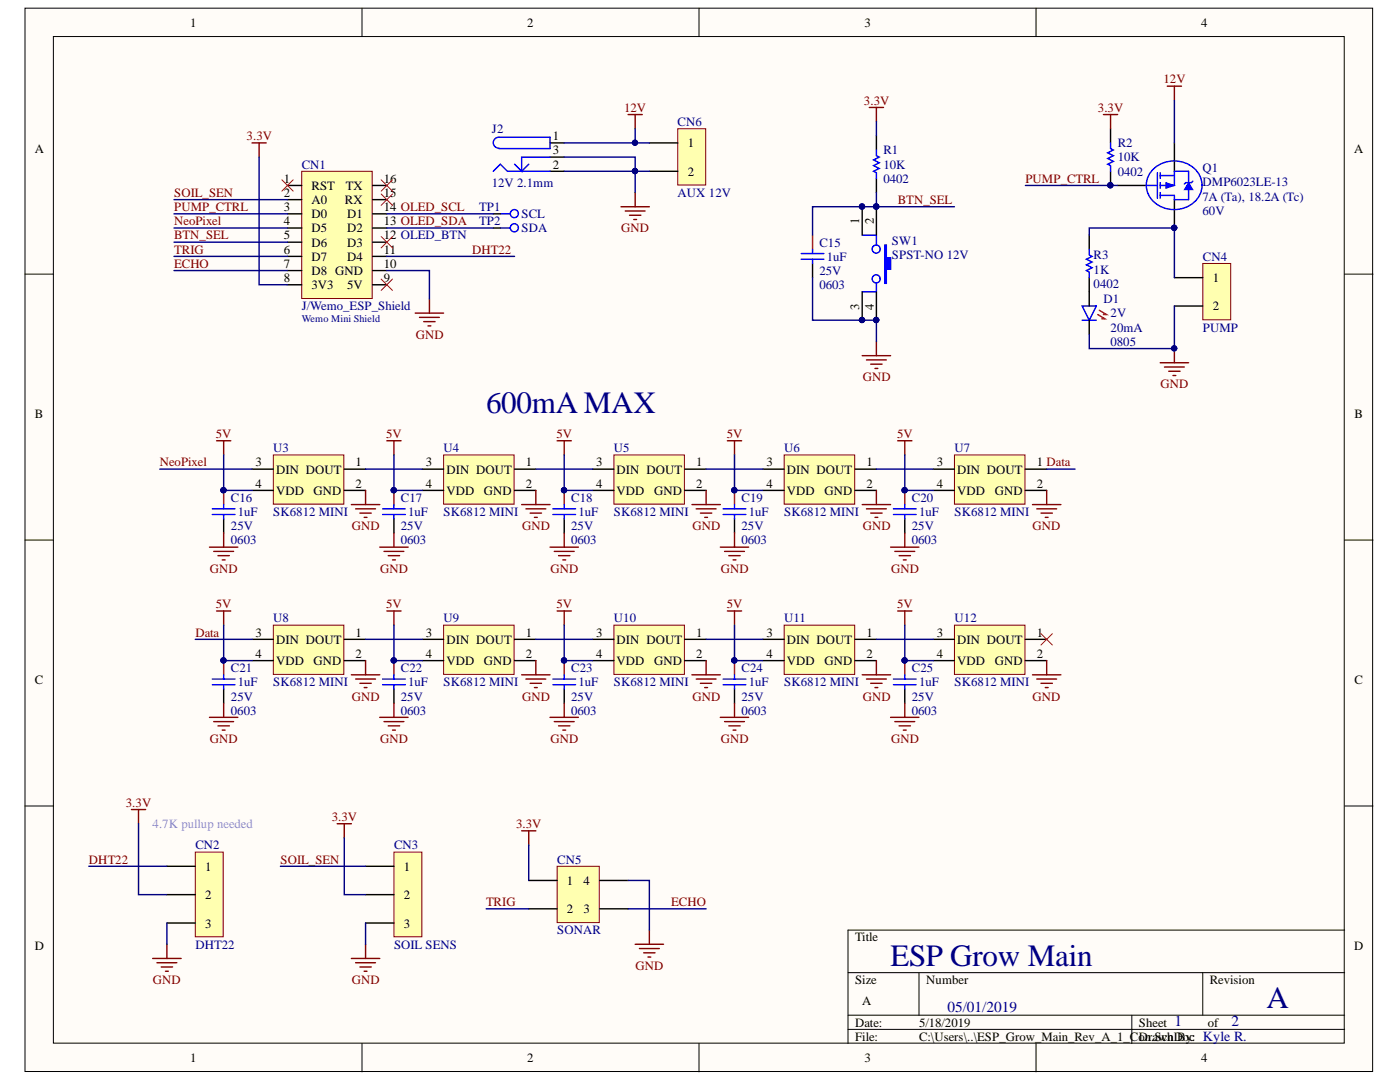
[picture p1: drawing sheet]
<svg xmlns="http://www.w3.org/2000/svg" width="279mm" height="216mm" viewBox="0 0 279 216" stroke-linecap="round" stroke-linejoin="round" font-family="sans-serif">
<defs><g id="words">
<g font-size="6.2" fill="#000080">
<text x="97" y="82.4">600mA MAX</text>
<text x="177.8" y="192.8">ESP Grow Main</text>
<text x="252.8" y="201.2">A</text>
</g>
<g font-size="3" fill="#000080">
<text x="189.1" y="201.9">05/01/2019</text>
<text x="234.4" y="204.8">1</text>
<text x="245.7" y="204.8">2</text>
</g>
<g font-size="2.5">
<text x="38" y="5.3">1</text>
<text x="105.2" y="5.3">2</text>
<text x="172.5" y="5.3">3</text>
<text x="239.7" y="5.3">4</text>
<text x="110.4" y="28">1</text>
<text x="137.2" y="29.4">1</text>
<text x="6.9" y="30.4">A</text>
<text x="110.4" y="33.6">2</text>
<text x="110.4" y="30.8">3</text>
<text x="137.2" y="35.1">2</text>
<text x="270.3" y="30.4">A</text>
<text x="56.7" y="36.4">1</text>
<text x="56.7" y="39.3">2</text>
<text x="62.2" y="37.9">RST</text>
<text x="62.2" y="40.7">A0</text>
<text x="68.8" y="40.7">RX</text>
<text x="69" y="37.9">TX</text>
<text x="76.6" y="39.3">15</text>
<text x="76.6" y="36.4">16</text>
<text x="56.7" y="42.1">3</text>
<text x="56.7" y="45">4</text>
<text x="56.7" y="47.8">5</text>
<text x="62.2" y="43.5">D0</text>
<text x="62.2" y="46.3">D5</text>
<text x="69.3" y="46.3">D2</text>
<text x="69.3" y="43.5">D1</text>
<text x="76.6" y="47.8">12 OLED_BTN</text>
<text x="76.6" y="45">13 OLED_SDA</text>
<text x="76.6" y="42.1">14 OLED_SCL</text>
<text x="171.5" y="44.6" transform="rotate(-90 171.5 44.6)">1</text>
<text x="174.4" y="44.6" transform="rotate(-90 174.4 44.6)">2</text>
<text x="56.7" y="50.6">6</text>
<text x="56.7" y="53.4">7</text>
<text x="62.2" y="49.2">D6</text>
<text x="62.2" y="52">D7</text>
<text x="69.3" y="52">D4</text>
<text x="69.3" y="49.2">D3</text>
<text x="76.6" y="53.4">10</text>
<text x="76.6" y="50.6">11</text>
<text x="56.7" y="56.3">8</text>
<text x="62.2" y="54.9">D8 GND</text>
<text x="62.2" y="57.6">3V3</text>
<text x="69.3" y="57.6">5V</text>
<text x="76.6" y="56.3">9</text>
<text x="242" y="56.3">1</text>
<text x="171.5" y="61.8" transform="rotate(-90 171.5 61.8)">3</text>
<text x="174.4" y="61.8" transform="rotate(-90 174.4 61.8)">4</text>
<text x="242" y="62">2</text>
<text x="6.9" y="83.5">B</text>
<text x="270.3" y="83.5">B</text>
<text x="51" y="93.1">3</text>
<text x="55.1" y="94.5">DIN DOUT</text>
<text x="70.9" y="93.1">1</text>
<text x="85" y="93.1">3</text>
<text x="89.1" y="94.5">DIN DOUT</text>
<text x="104.9" y="93.1">1</text>
<text x="119" y="93.1">3</text>
<text x="123" y="94.5">DIN DOUT</text>
<text x="138.9" y="93.1">1</text>
<text x="153" y="93.1">3</text>
<text x="157" y="94.5">DIN DOUT</text>
<text x="172.9" y="93.1">1</text>
<text x="187" y="93.1">3</text>
<text x="191" y="94.5">DIN DOUT</text>
<text x="206.9" y="93.1">1 Data</text>
<text x="51" y="97.3">4</text>
<text x="55.1" y="98.7">VDD</text>
<text x="62.6" y="98.7">GND</text>
<text x="70.9" y="97.3">2</text>
<text x="85" y="97.3">4</text>
<text x="89.1" y="98.7">VDD</text>
<text x="96.6" y="98.7">GND</text>
<text x="104.9" y="97.3">2</text>
<text x="119" y="97.3">4</text>
<text x="123" y="98.7">VDD</text>
<text x="130.6" y="98.7">GND</text>
<text x="138.9" y="97.3">2</text>
<text x="153" y="97.3">4</text>
<text x="157" y="98.7">VDD</text>
<text x="164.6" y="98.7">GND</text>
<text x="172.9" y="97.3">2</text>
<text x="187" y="97.3">4</text>
<text x="191" y="98.7">VDD</text>
<text x="198.6" y="98.7">GND</text>
<text x="206.9" y="97.3">2</text>
<text x="51" y="127">3</text>
<text x="51" y="131.2">4</text>
<text x="55.1" y="128.5">DIN DOUT</text>
<text x="70.9" y="127">1</text>
<text x="70.9" y="131.2">2</text>
<text x="85" y="127">3</text>
<text x="85" y="131.2">4</text>
<text x="89.1" y="128.5">DIN DOUT</text>
<text x="104.9" y="127">1</text>
<text x="104.9" y="131.2">2</text>
<text x="119" y="127">3</text>
<text x="119" y="131.2">4</text>
<text x="123" y="128.5">DIN DOUT</text>
<text x="138.9" y="127">1</text>
<text x="138.9" y="131.2">2</text>
<text x="153" y="127">3</text>
<text x="153" y="131.2">4</text>
<text x="157" y="128.5">DIN DOUT</text>
<text x="172.9" y="127">1</text>
<text x="172.9" y="131.2">2</text>
<text x="187" y="127">3</text>
<text x="187" y="131.2">4</text>
<text x="191" y="128.5">DIN DOUT</text>
<text x="206.9" y="127">1</text>
<text x="206.9" y="131.2">2</text>
<text x="6.9" y="136.6">C</text>
<text x="55.1" y="132.7">VDD</text>
<text x="62.6" y="132.7">GND</text>
<text x="89.1" y="132.7">VDD</text>
<text x="96.6" y="132.7">GND</text>
<text x="123" y="132.7">VDD</text>
<text x="130.6" y="132.7">GND</text>
<text x="157" y="132.7">VDD</text>
<text x="164.6" y="132.7">GND</text>
<text x="191" y="132.7">VDD</text>
<text x="198.6" y="132.7">GND</text>
<text x="270.3" y="136.6">C</text>
<text x="40.9" y="173.8">1</text>
<text x="80.6" y="173.8">1</text>
<text x="40.9" y="179.4">2</text>
<text x="80.6" y="179.4">2</text>
<text x="113.1" y="176.5">1</text>
<text x="116.4" y="176.5">4</text>
<text x="40.9" y="185.1">3</text>
<text x="80.6" y="185.1">3</text>
<text x="113.1" y="182.2">2</text>
<text x="116.4" y="182.2">3</text>
<text x="6.9" y="189.6">D</text>
<text x="170.6" y="187.9">Title</text>
<text x="270.3" y="189.6">D</text>
<text x="170.6" y="196.4">Size</text>
<text x="184.9" y="196.4">Number</text>
<text x="241.4" y="196.4">Revision</text>
<text x="172.1" y="200.6">A</text>
<text x="170.6" y="204.9">Date:</text>
<text x="170.6" y="207.6">File:</text>
<text x="183.4" y="204.9">5/18/2019</text>
<text x="183.4" y="207.6">C:\Users\..\ESP_Grow_Main_Rev_A_1_Con.Scn By: Kyle R.</text>
<text x="227.3" y="204.9">Sheet</text>
<text x="227.3" y="207.6">DrawhDoc</text>
<text x="241" y="204.9">of</text>
<text x="38" y="211.9">1</text>
<text x="105.2" y="211.9">2</text>
<text x="172.5" y="211.9">3</text>
<text x="239.7" y="211.9">4</text>
</g>
<g font-size="2.5" fill="#800000">
<text x="232.2" y="16.7">12V</text>
<text x="124.6" y="22.3">12V</text>
<text x="172.4" y="20.9">3.3V</text>
<text x="219.1" y="22.3">3.3V</text>
<text x="49.2" y="28">3.3V</text>
<text x="34.8" y="39.3">SOIL_SEN</text>
<text x="179.2" y="40.7">BTN_SEL</text>
<text x="204.6" y="36.4">PUMP_CTRL</text>
<text x="34.8" y="47.8">BTN_SEL</text>
<text x="34.8" y="42.1">PUMP_CTRL</text>
<text x="34.8" y="45">NeoPixel</text>
<text x="124" y="46.3">GND</text>
<text x="34.8" y="50.6">TRIG</text>
<text x="34.8" y="53.4">ECHO</text>
<text x="94.2" y="50.6">DHT22</text>
<text x="83" y="67.6">GND</text>
<text x="172.2" y="76.1">GND</text>
<text x="231.6" y="77.5">GND</text>
<text x="43" y="87.4">5V</text>
<text x="77" y="87.4">5V</text>
<text x="111" y="87.4">5V</text>
<text x="145" y="87.4">5V</text>
<text x="179" y="87.4">5V</text>
<text x="31.9" y="93.1">NeoPixel</text>
<text x="70.2" y="105.8">GND</text>
<text x="104.2" y="105.8">GND</text>
<text x="138.2" y="105.8">GND</text>
<text x="172.2" y="105.8">GND</text>
<text x="206.1" y="105.8">GND</text>
<text x="41.9" y="114.3">GND</text>
<text x="75.9" y="114.3">GND</text>
<text x="109.8" y="114.3">GND</text>
<text x="143.8" y="114.3">GND</text>
<text x="177.8" y="114.3">GND</text>
<text x="43" y="121.4">5V</text>
<text x="77" y="121.4">5V</text>
<text x="111" y="121.4">5V</text>
<text x="145" y="121.4">5V</text>
<text x="179" y="121.4">5V</text>
<text x="39" y="127">Data</text>
<text x="70.2" y="139.8">GND</text>
<text x="104.2" y="139.8">GND</text>
<text x="138.2" y="139.8">GND</text>
<text x="172.2" y="139.8">GND</text>
<text x="206.1" y="139.8">GND</text>
<text x="41.9" y="148.2">GND</text>
<text x="75.9" y="148.2">GND</text>
<text x="109.8" y="148.2">GND</text>
<text x="143.8" y="148.2">GND</text>
<text x="177.8" y="148.2">GND</text>
<text x="25.1" y="161">3.3V</text>
<text x="66.2" y="163.8">3.3V</text>
<text x="103" y="165.2">3.3V</text>
<text x="17.8" y="172.3">DHT22</text>
<text x="56" y="172.3">SOIL_SEN</text>
<text x="97" y="180.8">TRIG</text>
<text x="133.9" y="180.8">ECHO</text>
<text x="30.5" y="196.4">GND</text>
<text x="70.2" y="196.4">GND</text>
<text x="126.8" y="193.5">GND</text>
</g>
<g font-size="2.5" fill="#000080">
<text x="98.2" y="26.5">J2</text>
<text x="135.2" y="25.1">CN6</text>
<text x="223.1" y="29.4">R2</text>
<text x="60.2" y="33.6">CN1</text>
<text x="176.3" y="30.8">R1</text>
<text x="176.3" y="33.6">10K</text>
<text x="223.1" y="35.1">0402</text>
<text x="223.1" y="32.2">10K</text>
<text x="240" y="34.4">Q1</text>
<text x="98.2" y="37.3">12V 2.1mm</text>
<text x="135.2" y="39.3">AUX 12V</text>
<text x="176.3" y="36.4">0402</text>
<text x="240" y="40.1">7A (Ta), 18.2A (Tc)</text>
<text x="240" y="37.2">DMP6023LE-13</text>
<text x="95.6" y="42.1">TP1</text>
<text x="95.6" y="45">TP2</text>
<text x="104.1" y="43.5">SCL</text>
<text x="104.1" y="46.3">SDA</text>
<text x="240" y="42.9">60V</text>
<text x="163.5" y="49.2">C15</text>
<text x="165" y="52">1uF</text>
<text x="178" y="48.9">SW1</text>
<text x="178" y="51.7">SPST-NO 12V</text>
<text x="218.3" y="51.7">R3</text>
<text x="240.1" y="52">CN4</text>
<text x="163.5" y="54.9">25V</text>
<text x="163.5" y="57.6">0603</text>
<text x="218.3" y="54.6">1K</text>
<text x="218.3" y="57.4">0402</text>
<text x="60.2" y="62">J/Wemo_ESP_Shield</text>
<text x="220.2" y="60.5">D1</text>
<text x="221.6" y="63.3">2V</text>
<text x="221.6" y="66.2">20mA</text>
<text x="221.6" y="69">0805</text>
<text x="240.1" y="66.2">PUMP</text>
<text x="54.5" y="90.3">U3</text>
<text x="88.5" y="90.3">U4</text>
<text x="122.5" y="90.3">U5</text>
<text x="156.5" y="90.3">U6</text>
<text x="190.5" y="90.3">U7</text>
<text x="46.1" y="100.1">C16</text>
<text x="80" y="100.1">C17</text>
<text x="114" y="100.1">C18</text>
<text x="148" y="100.1">C19</text>
<text x="182" y="100.1">C20</text>
<text x="46.1" y="105.8">25V</text>
<text x="47.4" y="102.9">1uF</text>
<text x="54.5" y="102.9">SK6812 MINI</text>
<text x="80" y="105.8">25V</text>
<text x="81.4" y="102.9">1uF</text>
<text x="88.5" y="102.9">SK6812 MINI</text>
<text x="114" y="105.8">25V</text>
<text x="115.4" y="102.9">1uF</text>
<text x="122.5" y="102.9">SK6812 MINI</text>
<text x="148" y="105.8">25V</text>
<text x="149.4" y="102.9">1uF</text>
<text x="156.5" y="102.9">SK6812 MINI</text>
<text x="182" y="105.8">25V</text>
<text x="183.4" y="102.9">1uF</text>
<text x="190.5" y="102.9">SK6812 MINI</text>
<text x="46.1" y="108.6">0603</text>
<text x="80" y="108.6">0603</text>
<text x="114" y="108.6">0603</text>
<text x="148" y="108.6">0603</text>
<text x="182" y="108.6">0603</text>
<text x="54.5" y="124.1">U8</text>
<text x="88.5" y="124.1">U9</text>
<text x="122.5" y="124.1">U10</text>
<text x="156.5" y="124.1">U11</text>
<text x="190.5" y="124.1">U12</text>
<text x="46.1" y="134.1">C21</text>
<text x="47.4" y="136.9">1uF</text>
<text x="54.5" y="136.9">SK6812 MINI</text>
<text x="80" y="134.1">C22</text>
<text x="81.4" y="136.9">1uF</text>
<text x="88.5" y="136.9">SK6812 MINI</text>
<text x="114" y="134.1">C23</text>
<text x="115.4" y="136.9">1uF</text>
<text x="122.5" y="136.9">SK6812 MINI</text>
<text x="148" y="134.1">C24</text>
<text x="149.4" y="136.9">1uF</text>
<text x="156.5" y="136.9">SK6812 MINI</text>
<text x="182" y="134.1">C25</text>
<text x="183.4" y="136.9">1uF</text>
<text x="190.5" y="136.9">SK6812 MINI</text>
<text x="46.1" y="139.8">25V</text>
<text x="46.1" y="142.6">0603</text>
<text x="80" y="139.8">25V</text>
<text x="80" y="142.6">0603</text>
<text x="114" y="139.8">25V</text>
<text x="114" y="142.6">0603</text>
<text x="148" y="139.8">25V</text>
<text x="148" y="142.6">0603</text>
<text x="182" y="139.8">25V</text>
<text x="182" y="142.6">0603</text>
<text x="39" y="169.4">CN2</text>
<text x="78.6" y="169.4">CN3</text>
<text x="111.2" y="172.3">CN5</text>
<text x="39" y="189.3">DHT22</text>
<text x="78.6" y="189.3">SOIL SENS</text>
<text x="111.2" y="186.4">SONAR</text>
</g>
<text font-size="2.5" fill="#f0f" x="30.4" y="165.2">4.7K pullup needed</text>
<text font-size="2" fill="#000080" x="60.2" y="64.3">Wemo Mini Shield</text>
</g></defs>
<g fill="#fffcf8" stroke="#000" stroke-width=".2">
<path d="M5 1.6h268.9v212.2h-268.9z"/>
<path d="M10.7 7.3h257.6v200.8h-257.6z"/>
</g>
<g fill="none" stroke="#000" stroke-width=".2">
<path d="M72.2 1.6v5.7M139.5 1.6v5.7M206.8 1.6v5.7M5 54.7h5.7M268.4 54.7h5.6M5 107.8h5.7M268.4 107.8h5.6M5 160.8h5.7M268.4 160.8h5.6M169.2 194.1h99.2M183.4 194.1v8.5M240 194.1v8.5"/>
<path d="M268.4 185.6h-99.2v22.6M72.2 208.2v5.7M139.5 208.2v5.7M169.2 202.6h99.2M169.2 205.4h99.2M206.8 208.2v5.7M225.9 202.6v5.6"/>
</g>
<path d="M60.2 34.2h14.1v25.4h-14.1z" fill="#ffffb0" stroke="#800000" stroke-width=".2"/>
<g fill="none" stroke="#000" stroke-width=".28">
<path d="M57.4 37h2.8M57.4 39.8h2.8M74.4 37h2.8M74.4 39.8h2.8M223 37h5.7M234.4 28.5v5.7M234.4 39.8v5.7M57.4 42.7h2.8M57.4 45.5h2.8M57.4 48.3h2.8M57.4 51.2h2.8M57.4 54h2.8"/>
<path d="M57.4 56.8h2.8M74.4 42.7h2.8M74.4 45.5h2.8M74.4 48.3h2.8M74.4 51.2h2.8M74.4 54h2.8M74.4 56.8h2.8"/>
</g>
<g fill="none" stroke="#800000" stroke-width=".28">
<path d="M233 17.2h2.8M234.4 17.2v2.8M50.3 28.5h2.8M51.7 28.5v2.8M125.3 22.9h2.9M126.8 22.9v2.8M126.8 38.4v2.9M173.5 21.4h2.8M174.9 21.4v2.9M85.7 59.6v2.9M123.9 41.3h5.7M124.8 42.1h3.9"/>
<path d="M125.6 43h2.3M126.5 43.8h.5M82.9 62.5h5.6M83.7 63.3h4M84.6 64.2h2.2M85.4 65h.6M172.1 71h5.6M172.9 71.8h4M173.8 72.7h2.2M174.6 73.5h.6M174.9 68.1v2.9M26.2 161.5h2.9"/>
<path d="M27.6 161.5v2.9M67.3 164.4h2.8M68.7 164.4v2.8M104.1 165.8h2.8M105.5 165.8v2.8M30.5 191.3h5.6M31.3 192.1h4M32.2 192.9h2.2M33 193.8h.6M33.3 188.4v2.9M70.1 191.3h5.7M71 192.1h3.9"/>
<path d="M71.8 192.9h2.3M72.7 193.8h.5M73 188.4v2.9M126.8 188.4h5.6M127.6 189.3h4M128.5 190.1h2.2M129.3 191h.6M129.6 185.6v2.8"/>
</g>
<circle cx="234.3" cy="45.5" r=".52" fill="#000080" stroke="#000080" stroke-width=".2"/>
<path d="M228.7 37h2.3M231 34.5v5.1M231.5 35h2.9M231.5 39h2.9M231.5 34.5v1.1M231.5 36.4v1.2M231.5 38.4v1.2M237.2 36.4v-2.2h-2.8v2.8h-2.9M237.2 37.9v1.9h-2.8" fill="none" stroke="#00f" stroke-width=".28"/>
<path d="M237.2 36.4l.9 1.5h-1.7z" fill="#00f"/>
<path d="M237.2 36.4l.9 1.5h-1.7z" fill="none" stroke="#00f" stroke-width=".2"/>
<path d="M230.4 33.5a5.9 5.9 0 0 1 9.2 1.9 4.8 4.8 0 0 1-4.4 6.4 5.2 5.2 0 0 1-6.4-5.6 4.7 4.7 0 0 1 1.6-2.7zM234.4 39v.8M238.1 36.2l-.3 .2h-1.2l-.2 .3" fill="none" stroke="#00f" stroke-width=".28"/>
<path d="M232.7 36.4l1.7 .6-1.7 .6z" fill="#00f"/>
<path d="M232.7 36.4l1.7 .6-1.7 .6z" fill="none" stroke="#00f" stroke-width=".2"/>
<g fill="#000080" stroke="#000080" stroke-width=".2">
<circle cx="234.3" cy="45.5" r=".52"/>
<circle cx="234.3" cy="69.5" r=".52"/>
<circle cx="221.6" cy="37" r=".52"/>
<circle cx="172" cy="41.2" r=".52"/>
<circle cx="174.9" cy="63.9" r=".52"/>
<circle cx="172" cy="63.9" r=".52"/>
<circle cx="174.9" cy="41.2" r=".52"/>
</g>
<path d="M220.2 22.9h2.8M221.6 22.9v2.8M231.5 72.4h5.7M232.4 73.2h4M233.2 74.1h2.3M234.1 74.9h.6M234.4 69.6v2.8" fill="none" stroke="#800000" stroke-width=".28"/>
<g fill="none" stroke="#00f" stroke-width=".28">
<path d="M174.9 29.9v1.2l.6 .2-1.2 .6 1.2 .6-1.2 .5 1.2 .6-1.2 .6 .6 .3v1.1M221.6 28.5v1.1l.6 .3-1.1 .6 1.1 .6-1.1 .5 1.1 .6-1.1 .6 .5 .2v1.2M172.1 46.9h2.8v2M174.9 56.5v1.7h-2.8M217.4 49.7v1.2l.6 .3-1.2 .5 1.2 .6-1.2 .6 1.2 .5-1.2 .6 .6 .3v1.1M216 61.1h2.8l-1.4 2.8zM216 63.9h2.8"/>
<circle cx="174.9" cy="49.7" r=".81"/>
<circle cx="174.9" cy="55.6" r=".81"/>
</g>
<path d="M219.1 62.8l1.4 .8h-.6M219.4 61.9l1.4 .9h-.6" fill="none" stroke="#c00" stroke-width=".28"/>
<path d="M174.9 27.1v2.8M174.9 35.6v2.8M221.6 25.7v2.8M221.6 34.2v2.8M172.1 41.3v5.6M172.1 58.2v5.7M174.9 41.3v5.6M174.9 58.2v5.7M217.4 46.9v2.8M217.4 55.4v5.7M217.4 63.9v2.8" fill="none" stroke="#000" stroke-width=".28"/>
<path d="M176.6 48.9h.3v2.5h.8v2.3h-.8v2.8h-.3z" fill-rule="evenodd" fill="#00f"/>
<path d="M176.6 48.9h.3v2.5h.8v2.3h-.8v2.8h-.3z" fill="none" stroke="#00f" stroke-width=".28"/>
<g fill="#000080" stroke="#000080" stroke-width=".2">
<circle cx="172" cy="41.2" r=".52"/>
<circle cx="174.9" cy="63.9" r=".52"/>
<circle cx="172" cy="63.9" r=".52"/>
<circle cx="174.9" cy="41.2" r=".52"/>
</g>
<path d="M76.1 35.9l2.2 2.2M76.1 38.7l2.2 2.3M78.3 35.9l-2.2 2.2M78.3 38.7l-2.2 2.3M76.1 47.2l2.2 2.3M76.1 55.7l2.2 2.3M78.3 47.2l-2.2 2.3M78.3 55.7l-2.2 2.3" fill="none" stroke="#f00" stroke-width=".2"/>
<path d="M135.3 25.7h5.5v11.2h-5.5z" fill="#ffffb0" stroke="#800000" stroke-width=".2"/>
<path d="M129.6 34.2h5.7M129.6 28.5h5.7" fill="none" stroke="#000" stroke-width=".28"/>
<path d="M240 52.6h5.6v11.2h-5.6z" fill="#ffffb0" stroke="#800000" stroke-width=".2"/>
<path d="M234.4 55.4h5.6M234.4 61.1h5.6" fill="none" stroke="#000" stroke-width=".28"/>
<path d="M111.2 172.9h8.4v11.2h-8.4z" fill="#ffffb0" stroke="#800000" stroke-width=".2"/>
<path d="M105.5 175.7h5.7M119.7 175.7h5.6M105.5 181.3h5.7M119.7 181.3h5.6" fill="none" stroke="#000" stroke-width=".28"/>
<path d="M78.6 170h5.6v16.9h-5.6z" fill="#ffffb0" stroke="#800000" stroke-width=".2"/>
<path d="M73 172.9h5.6M73 178.5h5.6M73 184.2h5.6" fill="none" stroke="#000" stroke-width=".28"/>
<path d="M39 170h5.6v16.9h-5.6z" fill="#ffffb0" stroke="#800000" stroke-width=".2"/>
<path d="M109.8 28.5h2.8M109.8 34.2h2.8M109.8 31.3h2.8M33.3 172.9h5.7M33.3 178.5h5.7M33.3 184.2h5.7" fill="none" stroke="#000" stroke-width=".28"/>
<path d="M98.4 34.2l1.5-1.4 1.4 1.4h8.5M99.6 29.6a1.09 1.09 0 0 1-1.2-1.1 1.09 1.09 0 0 1 1.2-1.1h10.2v2.2h-10.2M105.5 32.8l-1.4 1.4M109.8 31.3h-5.7v2.9l-1.4-1.4" fill="none" stroke="#00f" stroke-width=".28"/>
<path d="M88.5 90.8h14.1v9.8h-14.1z" fill="#ffffb0" stroke="#800000" stroke-width=".2"/>
<path d="M162.2 52.6v2.8M84.3 93.6h4.2M84.3 97.9h4.2M102.7 93.6h4.2M102.7 97.9h4.2M78.6 103.5v2.8" fill="none" stroke="#000" stroke-width=".28"/>
<path d="M162.2 46.9v2.8M78.6 97.9v2.8" fill="none" stroke="#bf0000" stroke-width=".28"/>
<path d="M159.9 51.7h4.5M159.9 50.6h4.5M162.2 49.7v.9M162.2 51.7v.9M76.4 102.7h4.5M76.4 101.5h4.5M78.6 100.7v.8M78.6 102.7v.8" fill="none" stroke="#00f" stroke-width=".28"/>
<circle cx="78.6" cy="97.8" r=".52" fill="#000080" stroke="#000080" stroke-width=".2"/>
<path d="M77.2 88h2.8M78.6 88v2.8M106.9 97.9v2.8M75.8 109.2h5.7M76.6 110h4M77.5 110.9h2.3M78.3 111.7h.6M78.6 106.3v2.9M104.1 100.7h5.7M105 101.5h3.9M105.8 102.4h2.3M106.7 103.2h.5" fill="none" stroke="#800000" stroke-width=".28"/>
<path d="M122.5 90.8h14.1v9.8h-14.1z" fill="#ffffb0" stroke="#800000" stroke-width=".2"/>
<path d="M118.3 93.6h4.2M118.3 97.9h4.2M136.7 93.6h4.2M136.7 97.9h4.2M112.6 103.5v2.8" fill="none" stroke="#000" stroke-width=".28"/>
<path d="M112.6 97.9v2.8" fill="none" stroke="#bf0000" stroke-width=".28"/>
<circle cx="112.6" cy="97.8" r=".52" fill="#000080" stroke="#000080" stroke-width=".2"/>
<path d="M110.3 102.7h4.6M110.3 101.5h4.6M112.6 100.7v.8M112.6 102.7v.8" fill="none" stroke="#00f" stroke-width=".28"/>
<path d="M111.2 88h2.8M112.6 88v2.8M140.9 97.9v2.8M109.8 109.2h5.6M110.6 110h4M111.5 110.9h2.2M112.3 111.7h.6M112.6 106.3v2.9M138.1 100.7h5.7M138.9 101.5h4M139.8 102.4h2.3M140.6 103.2h.6" fill="none" stroke="#800000" stroke-width=".28"/>
<path d="M156.5 90.8h14.1v9.8h-14.1z" fill="#ffffb0" stroke="#800000" stroke-width=".2"/>
<path d="M152.2 93.6h4.3M152.2 97.9h4.3M170.7 93.6h4.2M170.7 97.9h4.2M146.6 103.5v2.8" fill="none" stroke="#000" stroke-width=".28"/>
<path d="M146.6 97.9v2.8" fill="none" stroke="#bf0000" stroke-width=".28"/>
<circle cx="146.5" cy="97.8" r=".52" fill="#000080" stroke="#000080" stroke-width=".2"/>
<path d="M144.3 102.7h4.6M144.3 101.5h4.6M146.6 100.7v.8M146.6 102.7v.8" fill="none" stroke="#00f" stroke-width=".28"/>
<path d="M145.2 88h2.8M146.6 88v2.8M174.9 97.9v2.8M143.8 109.2h5.6M144.6 110h4M145.5 110.9h2.2M146.3 111.7h.6M146.6 106.3v2.9M172.1 100.7h5.6M172.9 101.5h4M173.8 102.4h2.2M174.6 103.2h.6" fill="none" stroke="#800000" stroke-width=".28"/>
<path d="M190.5 90.8h14.1v9.8h-14.1z" fill="#ffffb0" stroke="#800000" stroke-width=".2"/>
<path d="M186.2 93.6h4.3M186.2 97.9h4.3M204.6 93.6h4.3M204.6 97.9h4.3M180.6 103.5v2.8" fill="none" stroke="#000" stroke-width=".28"/>
<path d="M180.6 97.9v2.8" fill="none" stroke="#bf0000" stroke-width=".28"/>
<circle cx="180.5" cy="97.8" r=".52" fill="#000080" stroke="#000080" stroke-width=".2"/>
<path d="M178.3 102.7h4.5M178.3 101.5h4.5M180.6 100.7v.8M180.6 102.7v.8" fill="none" stroke="#00f" stroke-width=".28"/>
<path d="M179.2 88h2.8M180.6 88v2.8M208.9 97.9v2.8M177.7 109.2h5.7M178.6 110h4M179.4 110.9h2.3M180.3 111.7h.6M180.6 106.3v2.9M206.1 100.7h5.6M206.9 101.5h4M207.8 102.4h2.2M208.6 103.2h.6" fill="none" stroke="#800000" stroke-width=".28"/>
<path d="M54.5 90.8h14.1v9.8h-14.1z" fill="#ffffb0" stroke="#800000" stroke-width=".2"/>
<path d="M50.3 93.6h4.2M50.3 97.9h4.2M68.7 93.6h4.3M68.7 97.9h4.3M44.6 103.5v2.8" fill="none" stroke="#000" stroke-width=".28"/>
<path d="M44.6 97.9v2.8" fill="none" stroke="#bf0000" stroke-width=".28"/>
<circle cx="44.6" cy="97.8" r=".52" fill="#000080" stroke="#000080" stroke-width=".2"/>
<path d="M42.4 102.7h4.5M42.4 101.5h4.5M44.6 100.7v.8M44.6 102.7v.8" fill="none" stroke="#00f" stroke-width=".28"/>
<path d="M43.2 88h2.9M44.6 88v2.8M73 97.9v2.8M41.8 109.2h5.7M42.7 110h3.9M43.5 110.9h2.3M44.4 111.7h.5M44.6 106.3v2.9M70.1 100.7h5.7M71 101.5h3.9M71.8 102.4h2.3M72.7 103.2h.5" fill="none" stroke="#800000" stroke-width=".28"/>
<path d="M88.5 124.7h14.1v9.9h-14.1z" fill="#ffffb0" stroke="#800000" stroke-width=".2"/>
<path d="M78.6 137.5v2.8M84.3 127.6h4.2M84.3 131.8h4.2M102.7 127.6h4.2M102.7 131.8h4.2" fill="none" stroke="#000" stroke-width=".28"/>
<path d="M78.6 131.8v2.8" fill="none" stroke="#bf0000" stroke-width=".28"/>
<circle cx="78.6" cy="131.8" r=".52" fill="#000080" stroke="#000080" stroke-width=".2"/>
<path d="M76.4 136.6h4.5M76.4 135.5h4.5M78.6 134.6v.9M78.6 136.6v.9" fill="none" stroke="#00f" stroke-width=".28"/>
<path d="M77.2 121.9h2.8M78.6 121.9v2.8M104.1 134.6h5.7M105 135.5h3.9M105.8 136.3h2.3M106.7 137.2h.5M106.9 131.8v2.8M75.8 143.1h5.7M76.6 144h4M77.5 144.8h2.3M78.3 145.7h.6M78.6 140.3v2.8" fill="none" stroke="#800000" stroke-width=".28"/>
<path d="M122.5 124.7h14.1v9.9h-14.1z" fill="#ffffb0" stroke="#800000" stroke-width=".2"/>
<path d="M112.6 137.5v2.8M118.3 127.6h4.2M118.3 131.8h4.2M136.7 127.6h4.2M136.7 131.8h4.2" fill="none" stroke="#000" stroke-width=".28"/>
<path d="M112.6 131.8v2.8" fill="none" stroke="#bf0000" stroke-width=".28"/>
<circle cx="112.6" cy="131.8" r=".52" fill="#000080" stroke="#000080" stroke-width=".2"/>
<path d="M110.3 136.6h4.6M110.3 135.5h4.6M112.6 134.6v.9M112.6 136.6v.9" fill="none" stroke="#00f" stroke-width=".28"/>
<path d="M111.2 121.9h2.8M112.6 121.9v2.8M138.1 134.6h5.7M138.9 135.5h4M139.8 136.3h2.3M140.6 137.2h.6M140.9 131.8v2.8M109.8 143.1h5.6M110.6 144h4M111.5 144.8h2.2M112.3 145.7h.6M112.6 140.3v2.8" fill="none" stroke="#800000" stroke-width=".28"/>
<path d="M156.5 124.7h14.1v9.9h-14.1z" fill="#ffffb0" stroke="#800000" stroke-width=".2"/>
<path d="M146.6 137.5v2.8M152.2 127.6h4.3M152.2 131.8h4.3M170.7 127.6h4.2M170.7 131.8h4.2" fill="none" stroke="#000" stroke-width=".28"/>
<path d="M146.6 131.8v2.8" fill="none" stroke="#bf0000" stroke-width=".28"/>
<circle cx="146.5" cy="131.8" r=".52" fill="#000080" stroke="#000080" stroke-width=".2"/>
<path d="M144.3 136.6h4.6M144.3 135.5h4.6M146.6 134.6v.9M146.6 136.6v.9" fill="none" stroke="#00f" stroke-width=".28"/>
<path d="M145.2 121.9h2.8M146.6 121.9v2.8M172.1 134.6h5.6M172.9 135.5h4M173.8 136.3h2.2M174.6 137.2h.6M174.9 131.8v2.8M143.8 143.1h5.6M144.6 144h4M145.5 144.8h2.2M146.3 145.7h.6M146.6 140.3v2.8" fill="none" stroke="#800000" stroke-width=".28"/>
<path d="M190.5 124.7h14.1v9.9h-14.1z" fill="#ffffb0" stroke="#800000" stroke-width=".2"/>
<path d="M180.6 137.5v2.8M186.2 127.6h4.3M186.2 131.8h4.3M204.6 127.6h4.3M204.6 131.8h4.3" fill="none" stroke="#000" stroke-width=".28"/>
<path d="M180.6 131.8v2.8" fill="none" stroke="#bf0000" stroke-width=".28"/>
<circle cx="180.5" cy="131.8" r=".52" fill="#000080" stroke="#000080" stroke-width=".2"/>
<path d="M178.3 136.6h4.5M178.3 135.5h4.5M180.6 134.6v.9M180.6 136.6v.9" fill="none" stroke="#00f" stroke-width=".28"/>
<path d="M179.2 121.9h2.8M180.6 121.9v2.8M206.1 134.6h5.6M206.9 135.5h4M207.8 136.3h2.2M208.6 137.2h.6M208.9 131.8v2.8M177.7 143.1h5.7M178.6 144h4M179.4 144.8h2.3M180.3 145.7h.6M180.6 140.3v2.8" fill="none" stroke="#800000" stroke-width=".28"/>
<path d="M54.5 124.7h14.1v9.9h-14.1z" fill="#ffffb0" stroke="#800000" stroke-width=".2"/>
<path d="M98.4 42.7h1.5M98.4 45.5h1.5M44.6 137.5v2.8M50.3 127.6h4.2M50.3 131.8h4.2M68.7 127.6h4.3M68.7 131.8h4.3" fill="none" stroke="#000" stroke-width=".28"/>
<path d="M44.6 131.8v2.8" fill="none" stroke="#bf0000" stroke-width=".28"/>
<g fill="#000080" stroke="#000080" stroke-width=".2">
<circle cx="44.6" cy="131.8" r=".52"/>
<circle cx="126.7" cy="34.1" r=".52"/>
<circle cx="126.7" cy="28.5" r=".52"/>
<circle cx="221.6" cy="37" r=".52"/>
<circle cx="234.3" cy="45.5" r=".52"/>
<circle cx="234.3" cy="69.5" r=".52"/>
<circle cx="174.9" cy="41.2" r=".52"/>
<circle cx="172" cy="41.2" r=".52"/>
<circle cx="174.9" cy="63.9" r=".52"/>
<circle cx="172" cy="63.9" r=".52"/>
<circle cx="78.6" cy="97.8" r=".52"/>
<circle cx="112.6" cy="97.8" r=".52"/>
<circle cx="146.5" cy="97.8" r=".52"/>
<circle cx="180.5" cy="97.8" r=".52"/>
<circle cx="44.6" cy="97.8" r=".52"/>
<circle cx="78.6" cy="131.8" r=".52"/>
<circle cx="112.6" cy="131.8" r=".52"/>
<circle cx="146.5" cy="131.8" r=".52"/>
<circle cx="180.5" cy="131.8" r=".52"/>
</g>
<g fill="none" stroke="#00f" stroke-width=".28">
<path d="M99.9 42.7h1.9M99.9 45.5h1.9M42.4 136.6h4.5M42.4 135.5h4.5M44.6 134.6v.9M44.6 136.6v.9"/>
<circle cx="102.6" cy="42.6" r=".81"/>
<circle cx="102.6" cy="45.5" r=".81"/>
</g>
<path d="M43.2 121.9h2.9M44.6 121.9v2.8M70.1 134.6h5.7M71 135.5h3.9M71.8 136.3h2.3M72.7 137.2h.5M73 131.8v2.8M41.8 143.1h5.7M42.7 144h3.9M43.5 144.8h2.3M44.4 145.7h.5M44.6 140.3v2.8" fill="none" stroke="#800000" stroke-width=".28"/>
<path d="M56.2 35.9l2.3 2.2M58.5 35.9l-2.3 2.2M207.8 126.4l2.2 2.3M210 126.4l-2.2 2.3" fill="none" stroke="#f00" stroke-width=".2"/>
<g fill="none" stroke="#000080" stroke-width=".28">
<path d="M34.7 39.8h22.7M51.7 31.3v25.5h5.7M112.6 31.3h14.2v2.9h-14.2M112.6 28.5h14.2M126.8 25.7v2.8h2.8M129.6 34.2h-2.8v4.2M174.9 38.4v2.9h15.6M174.9 24.3v2.8M204.6 37h18.4M234.4 20v8.5M34.7 48.3h22.7M34.7 42.7h22.7"/>
<path d="M34.7 51.2h22.7M34.7 45.5h22.7M34.7 54h22.7M77.2 54h8.5v5.6M77.2 42.7h21.2M77.2 51.2h25.5M77.2 45.5h21.2M162.2 55.4v8.5h12.7v4.2M174.9 41.3h-12.7v5.6M217.4 46.9v-1.4h17v9.9M234.4 61.1v8.5h-17v-2.9M31.9 93.6h18.4"/>
<path d="M44.6 90.8v7.1h5.7M73 93.6h11.3M78.6 90.8v7.1h5.7M106.9 93.6h11.4M112.6 90.8v7.1h5.7M140.9 93.6h11.3M146.6 90.8v7.1h5.6M174.9 93.6h11.3M180.6 90.8v7.1h5.6M208.9 93.6h5.7M39 127.6h11.3M44.6 124.7v7.1h5.7"/>
<path d="M73 127.6h11.3M78.6 124.7v7.1h5.7M106.9 127.6h11.4M112.6 124.7v7.1h5.7M140.9 127.6h11.3M146.6 124.7v7.1h5.6M174.9 127.6h11.3M180.6 124.7v7.1h5.6M17.7 172.9h15.6M27.6 164.4v14.1h5.7M56 172.9h17M68.7 167.2v11.3h4.3"/>
<path d="M105.5 168.6v7.1M125.3 175.7h4.3v9.9M33.3 184.2v4.2M73 184.2v4.2M97 181.3h8.5M125.3 181.3h15.6"/>
</g>
<use href="#words"/>
</svg>
